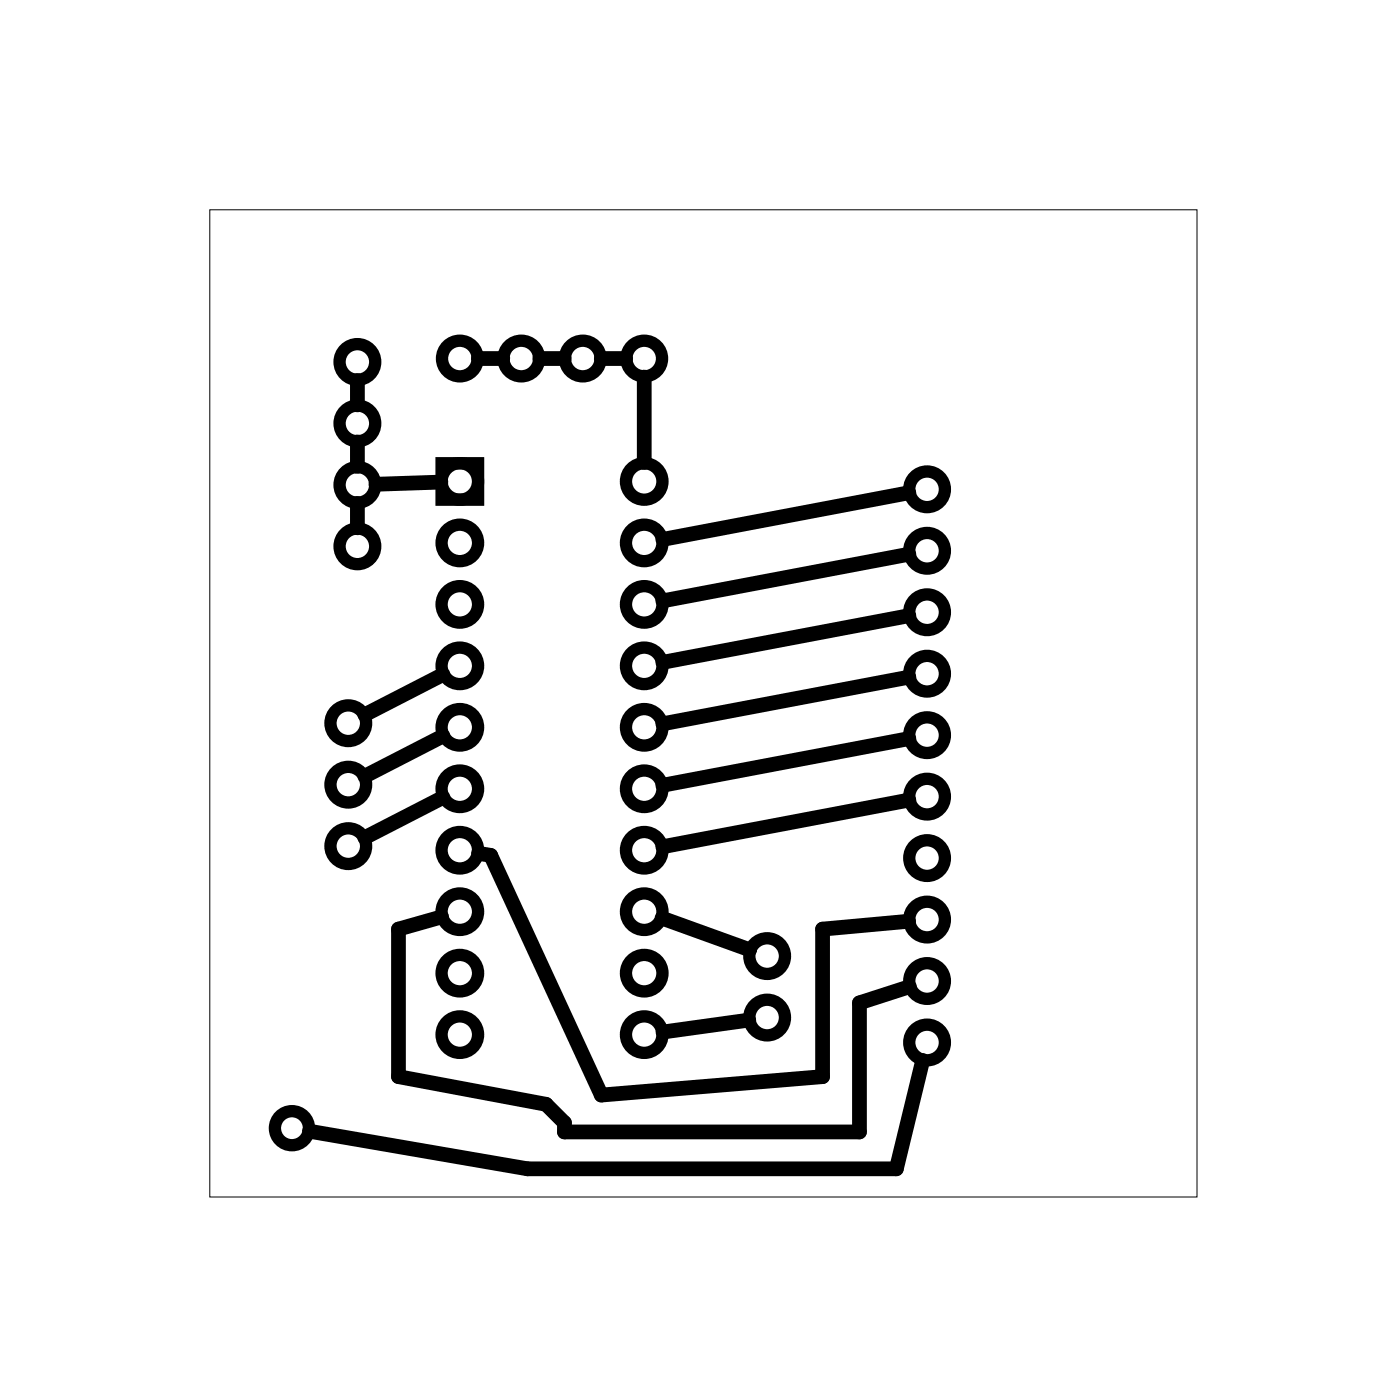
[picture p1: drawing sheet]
<svg xmlns="http://www.w3.org/2000/svg" width="58mm" height="58mm" viewBox="0 0 58 58" stroke-linecap="round" stroke-linejoin="round" font-family="sans-serif">
<path d="M8.7 8.7h40.8v40.8h-40.8z" fill="none" stroke="#000" stroke-width=".04"/>
<g fill="none" stroke="#000" stroke-width=".51">
<path d="M18.2 19.1h1.6v1.6h-1.6z"/>
<circle cx="14.8" cy="17.5" r=".74"/>
<circle cx="14.8" cy="15" r=".74"/>
<circle cx="19" cy="19.9" r=".75"/>
<circle cx="19" cy="14.8" r=".74"/>
<circle cx="21.5" cy="14.8" r=".74"/>
<circle cx="24.1" cy="14.8" r=".74"/>
<circle cx="26.6" cy="19.9" r=".75"/>
<circle cx="26.6" cy="14.8" r=".74"/>
<circle cx="14.4" cy="32.4" r=".74"/>
<circle cx="14.4" cy="29.9" r=".74"/>
<circle cx="14.4" cy="35" r=".74"/>
<circle cx="14.8" cy="20" r=".74"/>
<circle cx="14.8" cy="22.6" r=".74"/>
<circle cx="19" cy="25" r=".75"/>
<circle cx="19" cy="27.5" r=".75"/>
<circle cx="19" cy="35.1" r=".75"/>
<circle cx="19" cy="32.6" r=".75"/>
<circle cx="19" cy="30.1" r=".75"/>
<circle cx="19" cy="37.7" r=".75"/>
<circle cx="19" cy="22.4" r=".75"/>
<circle cx="26.6" cy="27.5" r=".75"/>
<circle cx="26.6" cy="25" r=".75"/>
<circle cx="26.6" cy="35.1" r=".75"/>
<circle cx="26.6" cy="32.6" r=".75"/>
<circle cx="26.6" cy="37.7" r=".75"/>
<circle cx="26.6" cy="30.1" r=".75"/>
<circle cx="26.6" cy="22.4" r=".75"/>
<circle cx="31.7" cy="39.5" r=".74"/>
<circle cx="38.3" cy="22.8" r=".74"/>
<circle cx="38.3" cy="20.2" r=".74"/>
<circle cx="38.3" cy="27.8" r=".74"/>
<circle cx="38.3" cy="25.3" r=".74"/>
<circle cx="38.3" cy="32.9" r=".74"/>
<circle cx="38.3" cy="38" r=".74"/>
<circle cx="38.3" cy="35.5" r=".74"/>
<circle cx="38.3" cy="30.4" r=".74"/>
<circle cx="12.1" cy="46.6" r=".7"/>
<circle cx="19" cy="42.8" r=".75"/>
<circle cx="19" cy="40.2" r=".75"/>
<circle cx="26.6" cy="42.8" r=".75"/>
<circle cx="26.6" cy="40.2" r=".75"/>
<circle cx="31.7" cy="42.1" r=".74"/>
<circle cx="38.3" cy="43.1" r=".74"/>
<circle cx="38.3" cy="40.5" r=".74"/>
</g>
<g fill="none" stroke="#000" stroke-width=".61">
<path d="M14.8 15.7v1M14.8 18.3v1M18.2 19.9l-2.7 .1M19.8 14.8h1M22.3 14.8h1M24.8 14.8h1.1M26.6 15.6v3.5M14.8 20.8v1M18.3 37.9l-1.8 .5v6.1l6.1 1.1 .7 .8v.4h12.2v-5.4l2.1-.6M18.3 27.9l-3.2 1.6M18.3 30.4l-3.2 1.7M18.3 33l-3.2 1.6"/>
<path d="M19.8 35.3h.5l4.5 10 9.2-.8v-6.1l3.6-.3M27.4 37.9l3.6 1.4M37.6 28l-10.2 1.9M37.6 22.9l-10.2 1.9M37.6 30.5l-10.2 2M37.6 33.1l-10.2 1.9M37.6 25.4l-10.2 2M37.6 20.4l-10.2 1.9M30.9 42.2l-3.5 .4M38.1 43.8l-1.1 4.5h-15.2l-9-1.6"/>
</g>
</svg>
